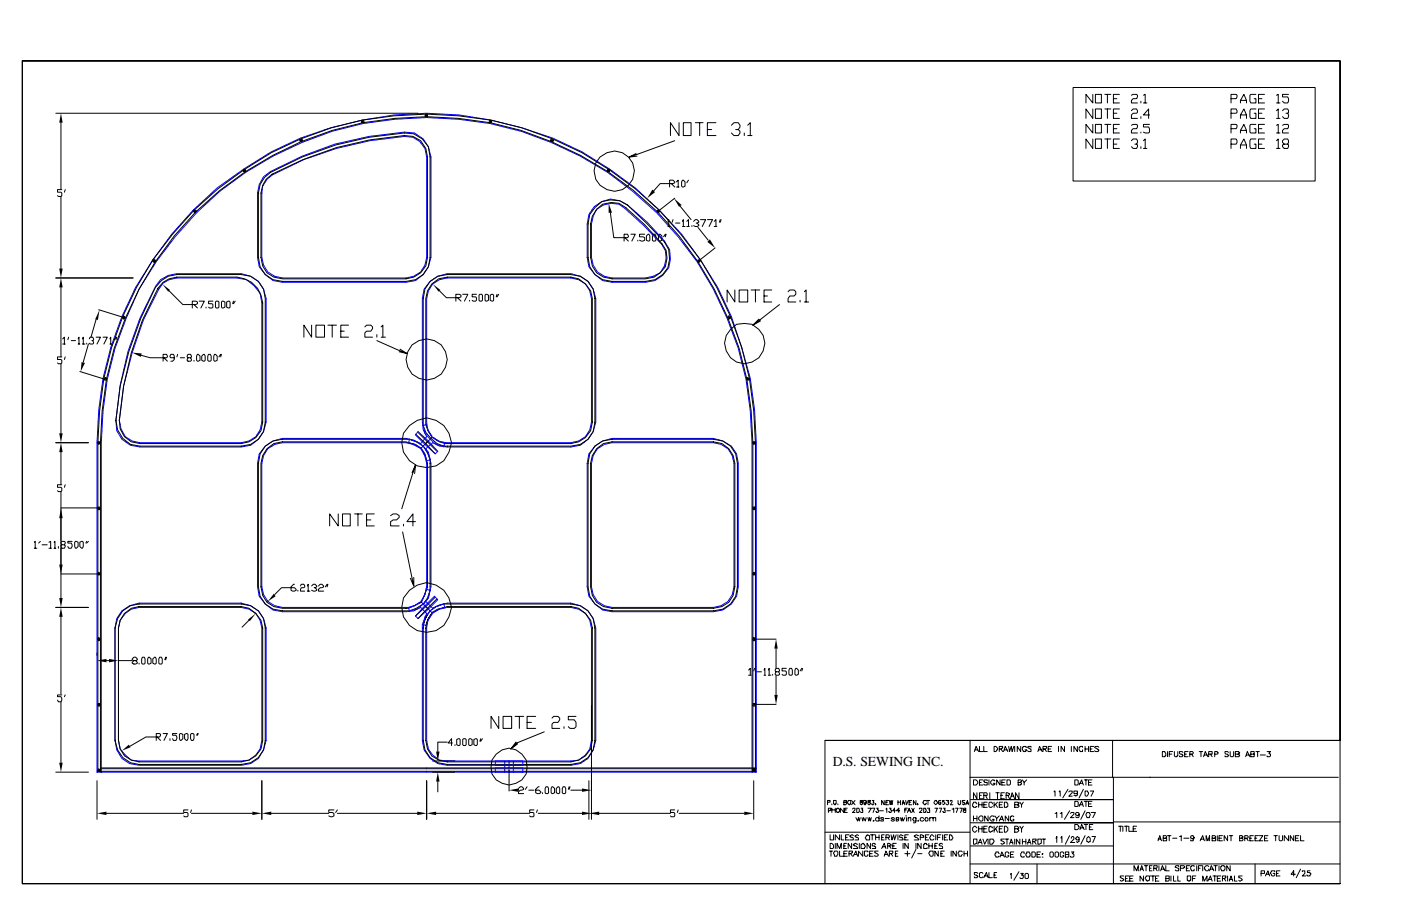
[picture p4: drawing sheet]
<svg xmlns="http://www.w3.org/2000/svg" width="432mm" height="279mm" viewBox="0 0 432 279" stroke-linecap="round" stroke-linejoin="round" font-family="sans-serif">
<defs><g id="words">
<text font-size="4.2" x="256.6" y="236.3">D.S. SEWING INC.</text>
</g></defs>
<g fill="none" stroke="#00f" stroke-width=".31">
<path d="M81.2 54.5l2.1-1.6a93.5 93.5 0 0 1 41.3-12.2l3.2 .3 2.6 1.9 1.6 2.3 .8 3.2v31l-.8 2.9-1.6 2.4-2.3 1.8-3 .5h-38.1l-2.9-.5-2.3-1.8-1.9-2.4-.5-2.9v-19.9l.5-2.6zM82.3 55.3l1.6-1.3a98.8 98.8 0 0 1 40.7-11.9 6.3 6.3 0 0 1 6.9 6.3v31a6.3 6.3 0 0 1-6.4 6.3h-38.1a6.3 6.3 0 0 1-6.3-6.3v-19.9l.3-2.1zM59.5 64.8l7.4-6.9a103 103 0 0 1 74.7-22.4 111.7 111.7 0 0 1 37.8 11.3 106.3 106.3 0 0 1 46 50.8l3.2 9.6 2.6 9.5 1.4 9.8 .5 10v101.6h-203.2v-101.6a100.8 100.8 0 0 1 29.6-71.7zM183.1 63.8a7.4 7.4 0 0 1 10.3-.6l6.1 5.3 5.3 5.8a7.6 7.6 0 0 1 1.3 8.3 7.6 7.6 0 0 1-7.1 4.4h-10.4l-2.9-.5-2.3-1.8-1.9-2.4-.5-2.9v-10.3l.5-3zM183.9 64.6l2.1-1.4 2.4-.5 2.4 .3 1.8 1.3 5.8 5.3 5.6 5.8a6.8 6.8 0 0 1-.5 8.7l-2.2 1.1-2.3 .5h-10.4a6.3 6.3 0 0 1-6.3-6.3v-10.3l.5-2.4zM49.5 86.3l2.4-1.4 2.6-.5h19.8a8.2 8.2 0 0 1 7.7 7.7v38.1l-.8 2.9-1.6 2.4-2.3 1.8-3 .5h-31.2a7.3 7.3 0 0 1-7.4-8.2 96.3 96.3 0 0 1 12.2-41.2zM50.3 87.3l1.8-1 2.4-.6h18.5l2.9 .6 2.4 1.8 1.9 2.4 .5 2.9v36.8a6.3 6.3 0 0 1-6.4 6.3h-31.2l-2.4-.5-2.1-1.3-1.3-2.4-.5-2.7 1.3-10.5 2.6-10.4 3.5-10 4.7-9.5zM133.3 87.6l2.2-1.3 2.3-.6h38.1a6.3 6.3 0 0 1 6.4 6.4v38.1a6.3 6.3 0 0 1-6.4 6.3h-38.1l-2.3-.2-1.9-1.4h-.5v-.5l-1.3-1.8-.3-2.4v-38.1l.5-2.4zM128.9 133.1l3.1 2.9 2.9 3.2-.8 .8-6-5.9zM129.4 138.1l-2.1-1-2.2-.6h-38.1a6.3 6.3 0 0 0-6.3 6.4v38.1a6.3 6.3 0 0 0 6.3 6.3h38.9M129.4 138.1l.2 .3 .3-.3-.3 .3 .3 .2M129.4 138.1l-1.6-1-1.9-.6 .3-1 2.4 .8 1.8 1.3 1.6 1.8 .6 2.4-1.1 .3-.5-1.9-1.1-1.6"/>
<path d="M129.9 138.6l1.1 2.2 .5 2.1v38.1M130.2 131.2l1.3-.2 .5 1.8 1.1 1.9M130.4 131.2l.6 2.4 1.6 1.9 1.8 1.6 2.4 .5M133.1 134.9l-3.2 3.2M133.3 134.9l1.9 1.1 1.9 .5-.3 1.3M183.4 137.6l2.3-1.6 2.9-.8h31.3l2.9 .8 2.6 1.6 1.6 2.4 .5 2.9v38.1a7.7 7.7 0 0 1-7.6 7.6h-31.3l-2.9-.5-2.3-1.8-1.9-2.4-.5-2.9v-38.1l.5-2.9zM184.1 138.4l2.2-1.3 2.3-.6h31.3a6.3 6.3 0 0 1 6.3 6.4v38.1a6.3 6.3 0 0 1-6.3 6.3h-31.3a6.3 6.3 0 0 1-6.3-6.3v-38.1l.5-2.4zM37.6 188.4l2.4-1.6 2.9-.8h31.4a8.2 8.2 0 0 1 7.7 7.7v34.6l-.8 2.9-1.6 2.7-2.3 1.6-3 .5h-31.4a7.3 7.3 0 0 1-7.4-7.7v-34.6l.5-2.9zM38.6 189.2l1.9-1.3 2.4-.6h31.4a6.3 6.3 0 0 1 6.4 6.4v34.6l-.5 2.7-1.4 1.8-2.1 1.6-2.4 .3h-31.4l-2.4-.3-1.9-1.6-1.6-1.8-.5-2.7v-34.6l.5-2.4zM125.9 187.3l.3 1.3M129.9 185.7h-.5l-1.6 1.1-1.9 .5M129.9 185.7l3.2 3.2"/>
<path d="M131 186.8l2.9-2.9 1 1-2.9 3zM131 186.8l-2.9 3.2 .8 .8 3.1-2.9M131.2 185.5l2.1 2.1 2.2-1.1 2.3-.5h38.1a8.2 8.2 0 0 1 7.7 7.7v34.6l-.8 2.9-1.6 2.7-2.3 1.6-3 .5h-38.1a7.7 7.7 0 0 1-7.6-7.7v-35.7M131.5 181l-.5 2.4-1.4 2.1 .3 .2M131.5 181l-.5 2.4-1.1 2.1M131.5 181.8l1.1 .2M132.6 182l.2-1v-38.1l-.5-2.4-1.1-2.1 2.1-1.9 2.2 1.1 2.3 .2h38.1l3-.5 2.3-1.8 1.6-2.4 .8-2.9v-38.1a8.2 8.2 0 0 0-7.7-7.7h-38.1l-2.9 .8-2.3 1.6-1.9 2.4-.5 2.9v38.1l.2 2.4 1.1 2.1-1.9 2.1-2.1-1.1-2.4-.5h-38.1l-2.9 .8-2.3 1.6-1.9 2.4-.5 2.9v38.1l.5 2.9 1.9 2.4 2.3 1.8 2.9 .5h38.1l2.4-.2 2.1-1.1 1.9 1.9-1.3 3.4M132.6 182l-.6 2.4-1.6 2.1M132.6 182l-.6 2.4-1.6 1.9-1.8 1.6-2.4 .5M133.1 188.9l.2 .3 2.2-1.3 2.3-.6h38.1a6.3 6.3 0 0 1 6.4 6.4v34.6l-.5 2.7-1.4 1.8-2.1 1.6-2.4 .3h-19M133.1 189.4l-1.3 2.2-.3 2.1v34.6l.5 2.7 1.3 1.8 2.2 1.6 2.3 .3h23.3v1.3h-8.4v-1.3h4.2M133.1 188.9v.5"/>
<path d="M133.1 189.4l-1.1 1.6-.5 1.9-1.3-.3M133.3 188.9l1.9-1 1.9-.6-.3-1-2.4 .8-1.8 1.3-1.6 1.8-.6 2.4M31.2 238.1v-101.6a99 99 0 0 1 17-55.8 100.3 100.3 0 0 1 112.5-40.2 100.3 100.3 0 0 1 71.1 96v101.6M31.2 236.8h201.9M155.6 234.7v3.4M156.9 236.8h-4.2v1.3h8.4v-1.3M156.9 234.7v3.4M158.2 234.7v3.4"/>
</g>
<g fill="none" stroke="#000" stroke-width=".31">
<path d="M6.9 18.8h406.1v209.5h-158.7v44.2M6.9 18.8v253.7h406.1M6.9 18.8h406.1v253.7M17.2 34.9h111.7M18.8 37.8v20.7M111.4 37.3l.3-.3 .5 .3v.5h-.8zM111.7 37.3h.2l-.2 .5zM131.2 35.2h.6v.5h-.6v-.2h.3l.3 .5h-.6l-.2-.3zM151.1 37.3h.2l-.2 .5zM151.1 37l.5 .6-.3 .2h-.5v-.5zM209.3 37.8v4l-2.7-4v4M210.6 37.8h2.4v4h-2.4z"/>
<path d="M214.3 37.8h2.4M215.6 37.8v4M218 40h1.3M220.7 37.8h-2.7v4h2.7M225.4 38.6l.8-.8h1.3l.6 .8v.6l-.6 .8h-.8M227.5 40l.6 .5v.5l-.6 .8h-1.3l-.8-.8M230.5 38.6l.7-.8v4M330.7 27h74.6v28.8h-74.6zM336.8 29.1v2.7l-2.1-2.7v2.7M336.8 33.6v2.9l-2.1-2.9v2.9M336.8 38.4v2.6l-2.1-2.6v2.6M337.6 29.1h1.9v2.7h-1.9z"/>
<path d="M337.6 33.6h1.9v2.9h-1.9zM337.6 38.4h1.9v2.6h-1.9zM340.5 29.1h1.9M340.5 33.6h1.9M340.5 38.4h1.9M341.3 29.1v2.7M341.3 33.6v2.9M341.3 38.4v2.6M343.2 34.9h1M343.2 30.4h1M343.2 39.7h1M345 29.1h-1.8v2.7h1.8"/>
<path d="M345 33.6h-1.8v2.9h1.8M345 38.4h-1.8v2.6h1.8M348.7 29.4l.5-.3h1.1l.3 .3-.3 1h-1.1l-.5 .6v.8h1.9M348.7 34.1l.5-.5h1.1l.3 1.1-.3 .2h-1.1l-.5 .6v1h1.9M348.7 38.6l.5-.2h1.1l.3 .2-.3 1.1h-1.1l-.5 .5v.8h1.9M351.6 31.2v.6M351.6 36v.5M352.4 29.4l.6-.3v2.7M352.4 31.8h1.1M354.3 35.5h-1.9l1.6-1.9v2.9M354.3 38.4h-1.9v.8h1.6l.3 .5v1l-.3 .3h-1l-.6-.3M379.4 30.4h1.6l.3-1-.3-.3h-1.6v2.7"/>
<path d="M379.4 34.9h1.6l.3-.2-.3-1.1h-1.6v2.9M379.4 39.7h1.6l.3-1.1-.3-.2h-1.6v2.6M382.3 31.8v-.8l1.1-1.9 .8 1.9v.8M382.3 36.5v-1l1.1-1.9 .8 1.9v1M382.3 31h1.9M382.3 35.5h1.9M387.1 29.1h-1.6l-.3 .3v1.8l.3 .6h1.6v-1.4h-.5M387.1 33.6h-1.6l-.3 .5v1.9l.3 .5h1.6v-1.6h-.5M387.1 38.4h-1.6l-.3 .2v2.1l.3 .3h1.6v-1.3h-.5M387.9 34.9h1M387.9 30.4h1M387.9 39.7h1"/>
<path d="M389.7 29.1h-1.8v2.7h1.8M389.7 33.6h-1.8v2.9h1.8M389.7 38.4h-1.8v2.6h1.8M393.4 29.4l.6-.3v2.7M393.4 34.1l.6-.5v2.9M393.4 38.6l.6-.2v2.6M393.4 31.8h1.1M393.4 36.5h1.1M395.3 34.1l.5-.5h1.1l.2 1.1-.2 .2h-.6M395.3 38.6l.5-.2h1.1l.2 .2-.2 1.1h-1.1l-.5 .5v.8h1.8M396.9 34.9l.2 .6-.2 1h-1.1l-.5-.5M397.1 29.1h-1.8v.8h1.6l.2 .5v.8l-.2 .6h-1.1l-.5-.6"/>
<path d="M19.1 58.5h-1.4v.8h1.1l.3 .2v.8l-.3 .3h-.8l-.3-.3M20.1 58.5l-.3 .8M74.9 52.7l.5-.6 .3 .3-.3 .5-.3-.2v-.3h.3l.3 .5h-.6zM81.5 54.8l1.8-1.6a96.3 96.3 0 0 1 41.3-12.2 7.3 7.3 0 0 1 8 7.4v31a7.2 7.2 0 0 1-7.5 7.4h-38.1a7.2 7.2 0 0 1-7.4-7.4v-19.9l.6-2.6zM82 55.3l1.9-1.6a98.8 98.8 0 0 1 40.7-11.9 6.4 6.4 0 0 1 7.2 6.6v31a6.8 6.8 0 0 1-6.7 6.6h-38.1a6.3 6.3 0 0 1-6.6-6.6v-19.9l.6-2.3zM92.6 42.9h.5v.5h-.5v-.3h.3l.2 .6h-.5l-.3-.3zM169.9 43.1l.5 .3h-.5zM169.9 42.9h.5l.3 .5-.3 .3h-.5l-.3-.3zM187.1 52.7l.5-.6 .3 .3-.3 .5-.3-.2v-.3h.3l.3 .5h-.6zM196.1 47.4l-2.2 1 2.4-.2M206.4 57.7v-2.1h1l.6 .5v.3l-.6 .2h-3.9l-2.2 2.4M206.9 56.6l1.1 1.1"/>
<path d="M208 43.4l-14.1 5M208.5 56.1l.5-.5v2.1M208.5 57.7h.8M210.3 55.6l.8 .5v1.3l-.5 .3-.5-.3v-1.3zM212.2 55.6l-.5 .8M229.4 41v.8M230.5 41.8h1.3M336.8 42.9v2.9l-2.1-2.9v2.9M337.6 42.9h1.9v2.9h-1.9zM340.5 42.9h1.9M341.3 42.9v2.9M343.2 44.4h1"/>
<path d="M345 42.9h-1.8v2.9h1.8M348.7 43.4l.5-.5h1.1l.3 1-.3 .5h-.5M350.3 44.4l.3 .3-.3 1.1h-1.1l-.5-.6M351.6 40.7v.3M351.6 45.2v.6M352.4 43.4l.6-.5v2.9M352.4 45.8h1.1M379.4 44.4h1.6l.3-.5-.3-1h-1.6v2.9M382.3 41v-.8l1.1-1.8 .8 1.8v.8M382.3 45.8v-1.1l1.1-1.8 .8 1.8v1.1M382.3 40.2h1.9M382.3 44.7h1.9"/>
<path d="M387.1 42.9h-1.6l-.3 .5v1.8l.3 .6h1.6v-1.4h-.5M387.9 44.4h1M389.7 42.9h-1.8v2.9h1.8M393.4 43.4l.6-.5v2.9M393.4 41h1.1M393.4 45.8h1.1M395.8 44.4l-.5-.5v-.5l.5-.5h1.1l.2 1-.2 .5h-1.1l-.5 .3v.5l.5 .6h1.1l.2-.6v-.5l-.2-.3M18.8 60.6v22.2M59.5 65.1l.3-.3h.5l.3 .3-.5 .5zM60.1 64.8l.2 .6h-.5zM183.4 64l2.1-1.8 2.6-.6 2.9 .3 2.4 1.3 5.8 5.6 5.6 5.8a7.7 7.7 0 0 1-.5 10.1l-2.4 1.6-2.9 .5h-10.4a7.2 7.2 0 0 1-7.4-7.4v-10.3l.6-3zM183.9 64.6a6.4 6.4 0 0 1 9-.6l5.8 5.3 5.3 5.8a6.6 6.6 0 0 1-2.4 10.4l-2.6 .5h-10.4a6.3 6.3 0 0 1-6.6-6.6v-10.3l.6-2.4z"/>
<path d="M188.1 65.6l1.1 7.7h4.2l.3-.3-.3-.8h-1v2.1M192.6 73.3l1.1 1M194.5 72.2h1.3l-1.1 2.1M196.6 74.1v.2M198.7 72.2h-1.6v.8h1.1l.5 .3v.8l-.5 .2-1.1-.2M199.8 72.2h.2l.3 .6v1.3l-.3 .2-.8-.2v-1.3zM201.3 72.2h.6l.2 .6v1.3l-.2 .2h-.6l-.2-.2v-1.3zM202.4 65.1l.3-.3h.5l-.3 .6h-.2v-.3l.2-.3v.3h.3l-.3 .5zM203.2 72.2l.8 .6v1.3l-.5 .2-.6-.2v-1.3zM205.1 72.2l-.6 .8M205.3 72.2l-.2 .8M205.8 68.3l.3-.6v2.1"/>
<path d="M205.8 69.8h.6M207.4 67.7l-.2 .8M208 61.1l-5.1 4M208.2 68.8h1.3M209.5 63.5l3.5 4.2M210.3 68.3l.3-.6v2.1M210.3 69.8h.8M211.7 68.3l.5-.6v2.1M211.7 69.8h.8M213.3 69.6v.2M213.8 68.3l.5-.6h.5l.6 .8-.8 .3M214.8 68.8l.6 .8-.6 .2-1-.2"/>
<path d="M215.1 70.1l3.2 4M215.9 67.7h1.6l-1.1 2.1M218 67.7h1.6l-1.1 2.1M220.1 68.3l.6-.6v2.1M220.1 69.8h.8M220.4 76.5l-5 3.9M222 67.7l-.3 .8M222.2 67.7l-.2 .8M17.2 85.7h23.8M18.8 88.6v21.5M29.6 98.4l-1.6 5.6M30.4 95.5l7.7 2.4"/>
<path d="M38.1 97.6l.3 .6h-.3zM38.1 97.4l.5 .5-.5 .5-.3-.2v-.6zM47.1 80.2h.8v.5l-.3 .3-.5-.3zM47.4 80.4l.2-.2v.5h-.2zM47.6 80.2v.2M49.7 86.5l2.2-1.3 2.6-.5h19.8a7.2 7.2 0 0 1 7.5 7.4v38.1a7.2 7.2 0 0 1-7.5 7.4h-31.2a7.7 7.7 0 0 1-7.4-8 104.3 104.3 0 0 1 12.2-41zM50.3 87l1.8-1 2.4-.5h18.5a8.4 8.4 0 0 1 8 7.9v36.8a6.8 6.8 0 0 1-6.7 6.6h-31.2a6.4 6.4 0 0 1-6.3-7.2 98.8 98.8 0 0 1 11.9-40.7zM52.1 89.7l4.3 4.2h3.9l.6-.2v-.6l-.6-.2h-1v2.1M59.8 93.9l1.1 1.1M61.4 92.9h1.6l-1.1 2.1M63.5 94.7v.3M65.6 92.9h-1.3v.8h1.1l.2 .2v.8l-.2 .3h-.8l-.3-.3"/>
<path d="M66.4 93.1l.3-.2h.5l.3 .2v1.6l-.3 .3h-.5l-.3-.3zM68.3 93.1l.2-.2 .8 .2v1.6l-.5 .3-.5-.3zM69.8 93.1l.6-.2 .5 .2v1.6l-.3 .3-.8-.3zM72 92.9l-.3 .8M72.5 92.9l-.5 .8M132.6 86.8l2.3-1.6 2.9-.5h38.1a7.2 7.2 0 0 1 7.5 7.4v38.1a7.2 7.2 0 0 1-7.5 7.4h-39.1a9.5 9.5 0 0 1-6.4-6.4v-39.1l.6-2.9zM135.5 89.7l2.1 2.1h4l.5-.3v-.5l-.5-.2h-1.1v2.1M141 91.8l1.1 1.1M142.6 90.8h1.6l-1.1 2.1M144.7 92.6v.3M146.8 90.8h-1.3v.7h1.1l.2 .3v.8l-.2 .3h-.8l-.3-.3M147.6 91l.3-.2h.5l.3 .2v1.6l-.3 .3h-.5l-.3-.3z"/>
<path d="M149.5 91l.3-.2 .7 .2v1.6l-.5 .3-.5-.3zM151.1 91l.5-.2 .5 .2v1.6l-.2 .3-.8-.3zM153.2 90.8l-.3 .7M153.7 90.8l-.5 .7M215.1 80.4h.3v-.2l.2 .5zM215.1 80.2h.5l.3 .2-.5 .6-.3-.3zM224.4 97.6l.2-.2 .6 .2v.6l-.6 .2-.2-.2zM224.6 97.6l.3 .6h-.3zM226.5 89.4v3.7l-2.4-3.7v3.7M227.8 89.4h2.7v3.7h-2.7zM231.5 89.4h2.7M232.8 89.4v3.7"/>
<path d="M233.9 98.4l-1.9 1.9 2.4-1.3M235.5 91.3h1M237.9 89.4h-2.4v3.7h2.4M240.2 93.9l-8.2 6.4M242.9 90l.5-.6h1.3l.6 .6v.8l-.6 .5h-1.3l-.5 .8v1h2.4M246.6 92.6v.5M247.9 90l.5-.6v3.7M247.9 93.1h1.3M18.8 112.2v21.4M19.1 110.1h-1.4v.8h1.1l.3 .2v.8l-.3 .3h-.8l-.3-.3M19.3 104.5l.5-.5v2.1M19.3 106.1h.8"/>
<path d="M20.1 110.1l-.3 .8M21.2 104l-.3 .8M22 105h1.3M24.1 104.5l.2-.5v2.1M24.1 106.1h.5M24.6 114.6l7.7 2.3M25.4 104.5l.3-.5v2.1M25.4 106.1h.8M26.7 105.8v.3M27.3 106.1l-1.6 5.6M27.5 104.5l.3-.5h.8l.2 .8-.5 .2M28.6 105l.2 .6-.2 .5h-.8l-.3-.3"/>
<path d="M29.6 104h1.4l-1.1 2.1M31.8 104h1.3l-1.1 2.1M32 116.7l.5-.3 .3 .3v.5h-.8zM32.3 116.7h.2v.2h-.2zM33.9 104.5l.2-.5v2.1M33.9 106.1h.8M35.7 104l-.5 .8M36 104l-.3 .8M43.4 109.5l2.9 .8h5l.3-.2-.3-.8h-1v2.1M50.5 110.3l1.1 1.1M53.7 110.3h-1l-.3-.2 .3-.8h.7l.3 .5v1.1l-.5 .5h-.5M54.8 109.3l-.3 .8"/>
<path d="M55.6 110.3h1.3M57.9 110.3l-.2-.2 .2-.8h.8l.3 .5-.3 .5h-.8l-.2 .6 .2 .5h.8l.3-.3-.3-.8M59.8 111.1v.3M60.9 109.3l.7 .5v1.3l-.5 .3-.5-.3v-1.3zM62.2 109.8l.8-.5 .2 .5v1.3l-.2 .3-.8-.3zM64.3 109.3h.5l.3 .5v1.3l-.3 .3h-.5l-.3-.3v-1.3zM66.1 109.3l.8 .5v1.3l-.5 .3-.5-.3v-1.3zM68 109.3l-.5 .8M68.3 109.3l-.3 .8M96 100.3v3.7l-2.3-3.7v3.7M97.4 100.3h2.6v3.7h-2.6zM101.1 100.3h2.6"/>
<path d="M102.4 100.3v3.7M105 102.1h1.1M107.4 100.3h-2.4v3.7h2.4M112.4 100.8l.6-.5h1.3l.5 .5v.5l-.5 .8h-1.3l-.6 .6v1.3h2.4M116.2 103.2v.8M116.2 105l9.2 4M117.5 100.8l.5-.5v3.7M117.5 104h1.3M123.3 107.7l2.1 1.3-2.4-.5M225.2 101.6l1.8-1.6 2.4-.3a6.2 6.2 0 0 1 6.2 7.5 6.2 6.2 0 0 1-8.6 4.5 6.3 6.3 0 0 1-1.8-10.1zM230.2 116.9l.5-.2v.2zM230.2 116.7l.3-.3 .5 .5-.3 .3h-.5z"/>
<path d="M17.2 136.5h10.1M18.8 139.4v10.1M30.2 136.5h.2v-.2l.3 .5zM30.2 136.3h.5l.3 .2-.6 .6-.2-.3zM81.8 137.6l2.3-1.6 2.9-.5h39.2a7.5 7.5 0 0 1 6.4 6.3v40.2a7.3 7.3 0 0 1-7.5 6.4h-38.1a7.2 7.2 0 0 1-7.4-7.4v-38.1l.6-2.9zM126.2 131.2a7.1 7.1 0 0 1 10.6 0l1.6 2.4a7.6 7.6 0 0 1-5.5 10.5 7.6 7.6 0 0 1-9.1-7.6l.6-2.9zM128.1 133.9l3.1 2.9 2.9 3.2M128.9 133.3l5.8 5.9M129.6 138.1l-1.5-1-3-.8h-38.1a6.8 6.8 0 0 0-6.6 6.6v38.1a6.3 6.3 0 0 0 6.6 6.6h38.9l4-1.9 1.9-4.7v-38.1l-.8-2.9-1.1-1.6M131.5 136.3v.2M133.1 134.7l-1.1-1.6-.8-2.1v-38.9a6.8 6.8 0 0 1 6.6-6.6h38.1a7.3 7.3 0 0 1 6.7 6.6v38.1a6.8 6.8 0 0 1-6.7 6.6h-38.8l-2.2-.8-1.6-1.1M183.4 137.6l2.3-1.6 2.9-.5h31.3a7.2 7.2 0 0 1 7.4 7.4v38.1a7.2 7.2 0 0 1-7.4 7.4h-31.3a7.2 7.2 0 0 1-7.4-7.4v-38.1l.6-2.9z"/>
<path d="M183.9 138.4l2.1-1.6 2.6-.5h31.3a6.8 6.8 0 0 1 6.6 6.6v38.1a6.3 6.3 0 0 1-6.6 6.6h-31.3a6.3 6.3 0 0 1-6.6-6.6v-38.1l.6-2.4zM232 136.3h.8v.5l-.5 .3-.3-.3zM232.3 136.3l.3 .5h-.3zM18.8 151.6v32.8M18.8 156.6h11.6M19.1 149.5h-1.4v.8h1.1l.3 .2v.8l-.3 .3h-.8l-.3-.3M20.1 149.5l-.3 .8M30.2 156.4h.5l.3 .2-.3 .6h-.5zM30.2 156.6h.5v.3zM104.2 158.5v3.7l-2.6-3.7v3.7M105.6 158.5h2.3v3.7h-2.3zM109.3 158.5h2.4"/>
<path d="M110.3 158.5v3.7M115.4 158.5h-2.4v3.7h2.4M120.4 159l.8-.5h1l.8 .5v.5l-.8 .8h-1l-.8 .6v1.3h2.6M127 145.8l1.1-2.4-.3 2.6M128.1 143.4l-4.3 13.5M232 156.4h.8v.8h-.8zM232.3 156.6h.3v.3h-.3zM232.6 156.4v.2M10.6 167.2l.2-.2v2.1M10.6 169.1h.8M12.4 167l-.5 .5M13 168h1.6"/>
<path d="M15.1 167.2l.5-.2v2.1M15.1 169.1h.8M16.7 167.2l.2-.2v2.1M16.7 169.1h.5M18 168.5v.6M18.8 177h11.6M19.1 168l-.3-.5 .3-.5h.7l.3 .2-.3 .8h-.7l-.3 .3 .3 .8h.7l.3-.6-.3-.5M22.2 167h-1.3v.5h1.1l.2 .5-.2 1.1h-.8l-.3-.6M23.3 167l.8 .2v1.3l-.6 .6h-.2l-.3-.6v-1.3zM24.6 167.2l.5-.2 .6 .2v1.3l-.3 .6-.8-.6zM26.7 167l-.2 .5M27.3 167l-.6 .5"/>
<path d="M30.2 176.7l.2-.2 .6 .5-.3 .3h-.5zM30.2 177l.5-.3-.3 .6v-.3zM113 160.3h1.3M124.1 164l3.4 16.7M124.4 161.7v.5M127.5 178.1v2.6l-1-2.4M128.1 160.9h-2.7l1.9-2.4v3.7M232 176.7l.3-.2 .5 .2v.6h-.8zM232.3 176.7h.3l-.3 .6zM17.2 187.3h10.1M18.8 190.2v23.8M30.2 196.8l.2-.2 .6 .5-.6 .5-.2-.2z"/>
<path d="M30.2 197.1h.2v-.3l.3 .6zM37.8 188.4l2.4-1.6 2.7-.5h31.4a7.2 7.2 0 0 1 7.5 7.4v34.6a7.2 7.2 0 0 1-7.5 7.4h-31.4a7.7 7.7 0 0 1-7.4-7.4v-34.6l.7-2.9zM38.4 189.2l2.1-1.6 2.4-.5h31.4a7.3 7.3 0 0 1 6.7 6.6v34.6a6.8 6.8 0 0 1-6.7 6.6h-31.4a6.3 6.3 0 0 1-6.4-6.6v-34.6l.5-2.4zM76.7 191.3l-2.1 2.1M78.6 189.2h.2M82.6 185.2v.3M90.8 180.2h-.3l-.8 .8v1l.5 .3 1.1-.3-.5-.8h-4l-2.1 2.2M91.8 182v.3M92.6 180.7l.3-.5h.8l.2 .8-.2 .2h-.8l-.3 1.1h1.3M94.7 180.7l.3-.5v2.1M94.7 182.3h.8M96 180.7l.6-.5h.5l.5 .8-.8 .2"/>
<path d="M97.1 181.2l.5 .8-.5 .3-1.1-.3M98.2 180.7l.5-.5h.5l.5 .8-1 .2-.5 .6v.5h1.5M100.8 180.2l-.5 .8M101.1 180.2l-.3 .8M126.2 182a7.1 7.1 0 0 1 10.6 0l1.6 2.4a7.6 7.6 0 0 1-5.5 10.5 7.6 7.6 0 0 1-9.1-7.6l.6-2.9zM131.8 189.4l-1.1 2.2-.3 2.1v34.6a7.2 7.2 0 0 0 7.4 7.4h38.1a7.2 7.2 0 0 0 7.5-7.4v-34.6a7.2 7.2 0 0 0-7.5-7.4h-38.1a7.4 7.4 0 0 0-7.4 6.3M133.1 188.9l1.8-1 2.9-.8h38.1a7.3 7.3 0 0 1 6.7 6.6v34.6a6.8 6.8 0 0 1-6.7 6.6h-38.1a6.3 6.3 0 0 1-6.6-6.6v-34.6l.6-2.4 1-1.9M133.1 189.2l-1.1 1.6-.8 2.1M134.1 184.1l-6 5.9M134.7 184.7l-5.8 6.1M232 196.8l.3-.2 .5 .2v.6l-.5 .2-.3-.2zM232.3 196.8l.3 .6h-.3z"/>
<path d="M232.6 196.8v.3h6.6M18.8 216.4v18.8M19.1 214.3h-1.4v.5h1.1l.3 .6-.3 1h-.8l-.3-.5M20.1 214.3l-.3 .5M29.9 201.3v.8M30.2 217h.5l.3 .2-.3 .6h-.5zM30.2 217.2h.5v.3zM32.8 203.7h.8M36.5 203.7h4.2M41.3 203.7l-.6-.2 .6-.8h.5l.5 .8-1 .2-.6 .8 .6 .3 1-.3-.5-.8M42.9 204.5v.3M43.9 202.7h.5l.3 .5v1.3l-.3 .3h-.5l-.2-.3v-1.3z"/>
<path d="M45.8 202.7l.8 .5v1.3l-.6 .3-.5-.3v-1.3zM47.1 203.2l.8-.5 .3 .5v1.3l-.3 .3-.8-.3zM49.2 202.7h.5l.3 .5v1.3l-.3 .3h-.5l-.3-.3v-1.3zM51.1 202.7l-.3 .8M51.3 202.7l-.2 .8M182.3 217.5v35.2M230.7 206.6l.5-.5v2.1M230.7 208.2h.8M232 217h.8v.8h-.8zM232.3 217.2h.3v.3h-.3zM232.6 217.2h6.6M232.6 206.1l-.3 .8"/>
<path d="M233.4 207.2h1.3M235.5 206.6l.2-.5v2.1M235.5 208.2h.5M236.8 206.6l.3-.5v2.1M236.8 208.2h.8M238.1 208v.2M239.2 207.2l-.3-.3 .3-.8h.8l.2 .8-.2 .3h-.8l-.3 .8 .3 .2h.8l.2-.2-.2-.8M239.2 200v6.1M239.2 208.5v5.8M242.4 206.1h-1.4v.8h1.1l.3 .3v.8l-.3 .2h-.8l-.3-.2M243.4 206.1h.5l.3 .5v1.4l-.3 .2h-.5l-.2-.2v-1.4zM245.3 206.1l.8 .5v1.4l-.6 .2-.5-.2v-1.4z"/>
<path d="M247.1 206.1l-.5 .8M247.4 206.1l-.3 .8M17.2 238.1h10.1M29.9 237.9h203.2M30.2 237.3l.2-.2 .6 .5-.3 .3h-.5zM30.2 237.6l.5-.3-.3 .6v-.3zM30.2 238.1v-101.6a100.2 100.2 0 0 1 44.9-84.1 98.5 98.5 0 0 1 66.2-16.7 98.9 98.9 0 0 1 54.5 22.5 100.3 100.3 0 0 1 37 78.3v101.6M31 238.1v-101.6a100.6 100.6 0 0 1 85.8-99.5 100.6 100.6 0 0 1 111 70.4l2.4 9.5 1.3 9.8 .5 9.8v101.6M31.2 237.1h201.9M48.2 228.3v-2.1h1l.3 .3-.3 .8h-4.2l-5 2.9M48.4 227.3l1.1 1M50.3 226.2h1.3l-1.1 2.1"/>
<path d="M52.4 227.8v.5M54.5 226.2h-1.3v.5h1l.3 .6-.3 1h-.8l-.2-.5M55.3 226.5l.3-.3 .8 .3v1.3l-.6 .5h-.2l-.3-.5zM56.9 226.5l.5-.3 .5 .3v1.3l-.2 .5-.8-.5zM58.7 226.5l.3-.3h.5l.3 .3v1.3l-.3 .5h-.5l-.3-.5zM60.9 226.2l-.3 .5M61.1 226.2l-.2 .5M133.3 238.1h6.9M133.3 234.7h6.9M137.8 228.9h-2.9v2.9M139.4 229.1h-1.3l1.1-1.3v2.1M140.2 229.7v.2"/>
<path d="M140.8 228.1l.5-.3 .5 .3v1.6l-.2 .2-.8-.2zM142.6 228.1l.3-.3h.5l.3 .3v1.6l-.3 .2h-.5l-.3-.2zM144.5 228.1l.2-.3 .8 .3v1.6l-.5 .2-.5-.2zM146 228.1l.6-.3 .5 .3v1.6l-.3 .2-.8-.2zM148.2 227.8l-.3 .8M148.7 227.8l-.5 .8M152.9 232.6a5.5 5.5 0 0 1 6.2-1.3 5.5 5.5 0 0 1 3.4 5.2 5.4 5.4 0 0 1-7.7 5.1l-1.9-1.1a5.8 5.8 0 0 1 0-7.9zM153.7 220.9v3.7l-2.4-3.7v3.7M155 220.9h2.7v3.7h-2.7zM156.9 237.6v6.3M158.8 220.9h2.6M159 228.9l-1.6 2.1 2.1-1.6"/>
<path d="M160.1 220.9v3.7M162.5 222.8h1.3M165.1 220.9h-2.6v3.7h2.6M167.7 225.7l-8.4 3.4-1.9 1.9M170.1 221.5l.6-.6h1.3l.5 .6v.5l-.5 .8h-1.3l-.6 .5v1.3h2.4M173.8 224.1v.5M177.5 220.9h-2.3v1.1h1.8l.5 .8v1.3l-.5 .5h-1.3l-.5-.5M232 237.3l.3-.2 .5 .2v.6h-.8v-.6l.3-.2 .5 .2v.6h-.8zM232.3 237.3h.3l-.3 .6zM254.3 228.3h158.7M299 239.7h44.2M299 228.3v44.2"/>
<path d="M300.3 231.8l.5-1.6 .8 1.6M300.6 231.2h.8M301.9 230.2v1.6h1M303.2 230.2v1.6h1.1M306.4 230.2h.5l.5 .5v.5h-.2l-.3 .6h-.5zM308 231l1-.3v-.5h-1v1.6M308.5 231l.5 .8M309.3 231.8l.5-1.6 .8 1.6M309.6 231.2h.8M310.9 230.2l.2 1.6 .6-1.6 .2 1.6 .6-1.6M312.7 230.2v1.6M314.6 230.2v1.6l-1.1-1.6v1.6"/>
<path d="M316.4 230.5h-.2v-.3h-.8v.3h-.3v.7l.3 .6h.8l.2-.6h-.5M317.8 230.5v-.3h-.8l-.3 .3 1.1 .5v.8h-.8l-.3-.3M319.9 231.8l.5-1.6 .8 1.6M320.1 231.2h.8M321.5 231h.8l.2-.3v-.5h-1v1.6M322 231l.5 .8M323.1 231h.7M324.1 230.2h-1v1.6h1M326.2 230.2v1.6M328.1 230.2v1.6l-1.1-1.6v1.6M330.2 230.2v1.6M332.1 230.2v1.6l-1.1-1.6v1.6"/>
<path d="M333.6 230.5v-.3h-.8v.3h-.2v.7l.2 .6h.8v-.6M334.4 231h1.1M334.4 230.2v1.6M335.5 230.2v1.6M336 231h.5M337.1 230.2h-1.1v1.6h1.1M338.7 230.5l-.3-.3h-.8l-.3 .3 1.1 .5 .3 .5-.3 .3h-.8l-.3-.3M342.9 228.3v11.4M354.3 239.7h58.2M354.5 239.7h-11.3v32.8M358.2 231.8h.8l.3 .5v.8h-.3v.3h-.8zM359.8 231.8v1.6"/>
<path d="M360.4 232.6h.8M361.4 231.8h-1v1.6M361.9 231.8v1.3l.3 .3h.5v-.3h.3v-1.3M364.6 232l-.3-.2h-.8v.5l1.1 .5-.3 .6h-.8v-.3M365.1 232.6h.6M366.2 231.8h-1.1v1.6h1.1M366.7 232.6h.8l.3-.6-.3-.2h-.8v1.6M367.2 232.6l.6 .8M369.6 231.8h1.1M370.2 231.8v1.6M370.9 233.4l.6-1.6 .8 1.6M371.2 232.8h.8"/>
<path d="M372.5 232.6h1.1v-.8h-1.1v1.6M373.1 232.6l.5 .8M374.4 232.6h.8l.2-.6h-.2v-.2h-.8v1.6M378.6 232l-.2-.2h-.8v.5l.2 .3h.6v.2h.2l-.2 .6h-.8v-.3M379.1 231.8v1.3l.3 .3h.5l.3-.3v-1.3M380.7 232.6h1.1v-.3h.3l-.3-.5h-1.1v1.6h1.1l.3-.6-.6-.2M383.9 233.4l.5-1.6 .8 1.6M384.2 232.8h.8M385.5 232.6h1.1v-.8h-1.1v1.6h1.1v-.8h-.3M387.1 231.8h1M387.6 231.8v1.6M388.4 232.8h1.6"/>
<path d="M390.5 231.8h1.1l-.5 .5 .5 .3v.5l-.3 .3h-.8v-.3M29.9 240.8v11.9M32.8 250.8h23.8M57.9 249.8h-1.3v.8h1.1l.2 .2v.8l-.2 .3h-.8l-.3-.3M59 250.8h18.8M59 249.8l-.3 .8M80.7 240.8v11.9M83.6 250.8h17.7M102.9 249.8h-1.6v.8h1.1l.5 .2v.8l-.5 .3-1.1-.3M104 250.8h24.6M104 249.8l-.5 .8M131.5 240.8v11.9"/>
<path d="M134.4 250.8h28.8M134.9 241v3.2M159.8 243.2l.5-.6h.6l.5 .8-1.1 .3-.5 .5v.5h1.6M159.8 243.4v.3M162.5 242.6l-.6 .8M163 243.7h1.6M164.6 249.8h-1.4v.8h1.1l.3 .2v.8l-.3 .3h-.8l-.3-.3M165.6 249.8l-.2 .8M165.9 250.8h13.5M166.2 242.6h-.3l-.8 .8v1.1l.5 .2 1.1-.2-.5-.8h-1.1M167.2 244.5v.2M168.3 242.6h.5l.3 .6v1.3l-.3 .2h-.5l-.3-.2v-1.3z"/>
<path d="M170.1 242.6l.8 .6v1.3l-.5 .2-.5-.2v-1.3zM172 242.6h.2l.3 .6v1.3l-.3 .2-.8-.2v-1.3zM173.6 242.6h.5l.3 .6v1.3l-.3 .2h-.5l-.3-.2v-1.3zM175.4 242.6l-.2 .8M175.7 242.6l-.3 .8M175.9 243.7h3.5M181.5 240.8v11.9M184.7 250.8h21.9M208 249.8h-1.4v.8h1.1l.3 .2v.8l-.3 .3h-.8l-.3-.3M209 249.8l-.2 .8M209.3 250.8h20.1M232.3 240.8v11.9"/>
<path d="M254.3 256.6h44.7M255.1 247.4h.8v-.5h-.8v1.3M255.3 250h.6v-.2h.2v-.6h-.8v1.4M255.9 257.4v1.6h1v-1.6M256.4 247.9v.3zM256.4 249.2v1.4M256.4 249.8h1M256.9 246.9h.8v1h-.3v.3l-.5-.3zM257.4 249.2v1.4M257.7 249.5h.3v-.3h.5v.3h.3v.8h-.3v.3h-.5v-.3h-.3zM258.2 247.9v.3zM258.8 257.4v1.6l-1.4-1.6v1.6"/>
<path d="M259.3 257.4v1.6h.8M260.1 249.2v1.4l-1.1-1.4v1.4M260.1 247.4h.8v-.5h-.8v1.3h.5l.3-.3v-.5h-.3M260.3 249.8h.6M260.6 258.2h.5M261.1 249.2h-.8v1.4h.8M261.4 246.9h.8v1a.56 .56 0 0 1-.8 0 .56 .56 0 0 1 0-.8zM261.7 257.4h-1.1v1.6h1.1M262.5 246.9l1 1.3M262.7 249.5l.3-.3h.5v.6l-.8 .8h.8M263 257.7l-.3-.3-.8 .3 .3 .5h.5l.3 .3v.5h-1.1M263.5 246.9l-1 1.3"/>
<path d="M263.8 252.1l.5 1.1 .3-1.1 .2 1.1 .3-1.1M264.1 249.2h.5l.2 .3v.8l-.2 .3h-.5zM264.6 257.7l-.3-.3-.8 .3 .3 .5h.5l.3 .3v.5h-1.1M265.1 246.9l.3 .5 .5 .2-.3 .6-.5-.3v-.5h.5l.3-.5zM265.4 249.2h.5l-.3 .6h.3v.8h-.5l-.3-.3M265.6 252.1l.3 1.1 .3-1.1 .5 1.1 .3-1.1M267 257.7h.2v-.3l.8 .3v1.3h-1l-.3-.5zM267 247.1v.3l-.6 .2-.2-.2v-.5h.8v1h-.3v.3l-.5-.3M267.5 246.9v.2l.8 .5-.3 .6-.5-.3v-.5h.5l.3-.5zM267.5 249.2h1.1l-.8 1.4M267.5 252.1l.3 1.1 .2-1.1 .3 1.1 .3-1.1M268.3 257.4h1.3"/>
<path d="M268.8 249.2h.8l-.5 1.4M268.8 246.9h.5l-.2 .5h.2v.5l-.2 .3-.5-.3M268.8 257.4v1.6M269.1 253.2l.2-.3v.3zM269.9 247.9v.3M269.9 258.2h1M269.9 257.4v1.6M270.1 249.2h.6l-.3 .6 .5 .2-.2 .6h-.6v-.3h-.2M270.9 252.4l-.2-.3h-.6l-.2 .3v.5l.2 .3h.6l.2-.3M270.9 251.6v1.6M270.9 257.4v1.6M271.2 250h1.1"/>
<path d="M271.7 258.2h.6M272.3 252.4v-.3h-.8l.2 .6h.6v.5h-.8v-.3M272.5 257.4h-.8v1.6h.8M272.5 246.9v1.3l-.8-1.3v1.3M272.8 252.4h1.3M273 258.2h1.1v-.5l-.3-.3h-.8v1.6M273 249.5l.3-.3v1.4M273 247.4h.6M273.6 258.2l.5 .8M273.8 246.9h-.8v1.3h.8M274.1 249.2h.5l-.2 .6 .5 .2-.3 .6h-.5v-.3h-.3M274.1 246.9l.3 1.3 .2-1.3 .3 1.3 .3-1.3"/>
<path d="M274.6 257.4l.3 1.6 .5-1.6 .3 1.6 .5-1.6M275.7 252.4l-.3-.3h-.5l-.3 .3 1.1 .5-.3 .3h-.5l-.3-.3M276 250h-.8l.5-.8v1.4M276.2 252.7h.8v-.6h-.8v1.1h.6l.2-.3M276.8 246.9v1.3M276.8 257.4v1.6M276.8 247.4h.7M277.3 250h-1.1l.8-.8v1.4M277.5 252.1l.3 1.1 .3-1.1 .2 1.1 .6-1.1M277.5 246.9v1.3M278.1 248.2l.2-1.3 .6 1.3M278.1 247.6h.8"/>
<path d="M278.3 257.7l-.5-.3-.5 .3v.5h.8l.2 .6v.2h-1M278.9 258.2h.5M278.9 249.8h.5M279.1 251.6h.3zM279.1 246.9l.3 1.3 .5-1.3M279.4 252.1v1.1M279.7 249.2h-.8v1.4M279.7 250.6l.5-1.4 .5 1.4M279.9 257.4h-1v1.6h1M279.9 252.4l.3-.3h.5v1.1M279.9 250h.6M279.9 252.1v1.1"/>
<path d="M280.2 247.4h.5M281 246.9h-.8v1.3h.8M281 249.2l.8 1.4M281.8 249.2l-.8 1.4M282.3 246.9v1.3l-.8-1.3v1.3M282.3 252.1v1.4l-.3 .2h-.5M282.3 252.4l-.3-.3h-.5l-.2 .6 .2 .5h.5l.3-.3M282.8 253.2l.3-.3v.3zM282.8 247.9v.3M283.1 257.7l-.5-.3-.8 .3 .2 .5h.6l.5 .6v.2h-1.3M283.4 249.5v-.3h.8v.6l-.8 .8h.8M283.6 258.2h1.1v-.5l-1.1-.3v1.6"/>
<path d="M284.7 249.2h.5l.3 .6-.3 .8h-.5zM284.7 252.4l-.3-.3h-.5l-.3 .3v.5l.3 .3h.5l.3-.3M285.2 252.1h.6l.2 .3v.5l-.2 .3h-.6l-.2-.5zM285.2 258.2h.6M285.5 247.1v-.2h-.8v.2a.56 .56 0 0 0 0 .8 .56 .56 0 0 0 .8 0v-.3M285.8 249.2h.7l-.2 .6h.2v.8h-.7v-.3M285.8 246.9h.7M286 246.9v1.3M286.3 257.4h-1.1v1.6h1.1M286.5 252.4l.3-.3h.5l.3 .3v.8M286.5 252.1v1.1M287.6 252.4v-.3h.8v1.1"/>
<path d="M287.9 258l-.8-.6-.6 .8 .3 .8h.8l.3-.2M288.1 246.9h.6l.2 .5-.5 .8-.5-.6zM288.1 249.2h.8l-.5 1.4M288.4 257.4v1.6M288.9 258.2h.8M289.5 249.2h.7l-.5 1.4M290 257.4h-1.1v1.6M290 246.9h-.5l-.3 .2v.8l.5 .3v-.3h.3v-.5h-.8v.2M290.5 257.4v1.6M290.8 249.2h.5l-.3 .6h.3v.8h-.5v-.3h-.3M291 246.9h-.5v.5l.3-.3 .5 .5-.5 .6-.3-.3M291 258.2h.6"/>
<path d="M291.6 246.9h.8l-.3 .5h.3v.5l-.3 .3-.5-.3M291.8 250h1.1M292.1 257.4h-1.1v1.6h1.1M292.6 257.4h.6l.5 .8-.3 .8h-.8zM292.9 247.1v-.2h.5v.5l-.5 .8h.8M293.4 249.5l.6-.3v1.4M294.5 249.2h.8l-.6 1.4M295.3 246.9v1h.2v.3l.6-.3v-1M295.8 249.2h.8l-.5 1.4M297.1 249.2l-.2 .3 .2 .3h.6v.8h-.6l-.2-.3 .2-.5h.6v-.6zM297.4 246.9h-.8v.5h.5v.2h.3l-.3 .6-.5-.3M297.7 248.2l.5-1.3 .2 1.3"/>
<path d="M297.9 247.6h.5M299.2 246.6h44M299.2 253.7h44M300 240.5h.8l.6 .5v.6l-.6 .5h-.8zM300 258.8h1.1v1.3l-1.1 .2zM300 251.6v1.6M300 252.4h1.1M301.1 247.9l-.3-.5h-.8l-.2 .5v.8h.2v.3h.8v-.3h.3M301.1 244.5v1.8l-1.1-1.8v1.8M301.1 255.3l-.5-.5-.8 .5v.8l.5 .5 .8-.5M301.1 251.6v1.6M301.6 248.2h1.1"/>
<path d="M301.6 255.6h1.1M301.6 247.4v1.6M301.6 254.8v1.8M301.6 259.8h.8M301.9 241.3h.5M301.9 245.3h.5M302.2 251.6h.5l.2 .3v1l-.2 .3h-.5l-.6-.5v-.6zM302.7 247.4v1.6M302.7 254.8v1.8M302.9 240.5h-1v1.6h1M302.9 244.5h-1v1.8h1M302.9 258.8l.6 1.5 .8-1.5"/>
<path d="M303.2 245.3h1.1v-.6l-.3-.2h-.8v1.8M303.2 248.2h.8M303.2 255.6h.8M303.7 245.3l.6 1M304.3 240.8v-.3h-.8l-.3 .3 .3 .5h.8v.8h-.8l-.3-.3M304.3 247.4h-1.1v1.6h1.1M304.3 254.8h-1.1v1.8h1.1M304.5 251.6v1.6l-1-1.6v1.6M304.5 258.8v1.5M304.8 240.5v1.6M305.1 258.8h1l.3 .8-.5 .7h-.8zM305.1 244.5v1.8"/>
<path d="M305.9 247.9l-.3-.5h-.5l-.3 .2v1.1l.3 .3h.5l.3-.3M305.9 255.3v-.2l-.6-.3-.5 .3v1.3l.5 .2 .6-.2v-.3M306.4 251.9l-.3-.3h-.5l-.5 .5v.6l.5 .5h.5l.3-.5h-.5M306.4 247.4v1.6M306.4 254.8v1.8M306.7 240.8h-.3v-.3h-.5l-.6 .5v.6l.6 .5h.5v-.3h.3v-.2h-.6M306.7 251.6l.5 .8v.8M306.9 248.2l.5 .8M306.9 244.5h1.1M306.9 255.6l.5 1M307.4 247.4l-1 1M307.4 244.5v1.8"/>
<path d="M307.4 254.8l-1 1.3M308 253.2l.8-1.6 .5 1.6M308 248.2h.8M308 255.6h.8M308 251.6l-.8 .8M308.2 240.5v1.6l-1-1.6v1.6M308.2 252.7h.8M308.5 245.3h.5M308.8 241.3h.8M309 247.4h-1v1.6h1M309 254.8h-1v1.8h1M309.6 247.4h.8l.2 .5v.8h-.2v.3h-.8z"/>
<path d="M309.6 254.8h.5l.5 .5v.8l-.5 .5h-.5zM309.6 244.5h-1.1v1.8h1.1M309.6 258.8h-1.1v.5l1.1 .5v.3l-.6 .2-.5-.2M309.8 240.5h-1v1.6h1M309.8 258.8h1.1M310.1 245.3h.8l.2-.6-1-.2v1.8M310.4 240.5h.7l.3 .3v1l-.3 .3h-.7zM310.4 258.8v1.5M310.6 245.3l.5 1M310.9 251.6v1.6l-1.1-1.6v1.6M311.4 246.3l.5-1.8 .8 1.8M311.4 259.8h.8"/>
<path d="M311.7 245.5h.8M312.5 251.9l-.3-.3h-.5v.3h-.3v1h.3v.3h.5l.3-.3v-.2h-.3M312.7 248.2h1.1v-.3h.3l-.3-.5h-1.1v1.6h1.1l.3-.3v-.3l-.6-.2M312.7 255.6h1.1l.3-.3-.6-.5h-.8v1.8h.8l.6-.5-.6-.5M312.7 258.8v1.5M313.8 241.3h.8v-.3h.3l-.3-.5h-.8v1.6h.8v-.3h.3v-.2l-.6-.3M314.1 244.5v1.8l-1.1-1.8v1.8M314.3 247.4l.6 .8v.8M314.3 258.8v1.5l-1-1.5v1.5M314.3 254.8l.6 .8v1M315.1 240.5l.5 .8v.8M315.1 258.8v1.5"/>
<path d="M315.1 259.6h1.1M315.4 247.4l-.5 .8M315.4 254.8l-.5 .8M316.2 258.8v1.5M316.4 240.5l-.8 .8M316.7 259.8h.8M318.3 259.6l1.1-.3v-.5h-1.1v1.5M318.8 259.6l.6 .7M319.9 258.8h1v1.3l-1 .2zM321.2 258.8h1.1M321.7 258.8v1.5M324.9 244.2v-.3h.3v1.6"/>
<path d="M325.2 250.8l.5-.2v1.5M325.4 258.5l.3-.5v1.8M326.5 244.2v-.3h.3v1.6M326.8 250.8l.5-.2v1.5M327 258.5l.3-.5v1.8M329.1 243.4l-1.5 2.7M329.4 244.2l.3-.3h.8v.6l-1.1 1h1.1M329.7 250l-1.6 2.7M329.7 257.7l-1.4 2.6M329.9 250.8l.3-.2h.8v.5l-1.1 1h1.1M330.2 258.5l.3-.5 .5 .2v.6l-1.1 1h1.4M331.3 240.5h.8l.2 .3v1l-.2 .3h-.8z"/>
<path d="M331.3 247.1h.8l.2 .3v1l-.2 .3h-.8zM331.3 254.3h.8l.2 .5h.3v.5l-.5 .6h-.8zM332.1 244.5v.2h-1.1v-.8h1.1v1.4l-.6 .2-.5-.2M332.6 242.1l.8-1.6 .5 1.6M332.6 248.7l.8-1.6 .5 1.6M332.6 251.1v.3l-.5 .2-.6-.2v-.6l.3-.2h.5l.3 .2v1.1l-.3 .2h-.5l-.3-.2M332.6 258.8l-.3 .2h-.5v-.2h-.3l.6-.8 .5 .2v1.4l-.5 .2-.3-.2M332.8 255.9l.6-1.6 .8 1.6M332.8 241.6h.8M332.8 248.2h.8M333.1 255.3h.8M333.9 243.4l-1.3 2.7"/>
<path d="M334.2 240.5h1M334.2 247.1h1M334.2 254.3h1M334.4 243.9h.8l.3 .6-.5 1-.6-.2zM334.4 250l-1.3 2.7M334.4 257.7l-1.3 2.6M334.7 240.5v1.6M334.7 247.1v1.6M334.7 254.3v1.6M335 250.6h.8l.2 .5-.2 1h-.8l-.3-.7zM335 258.5l.5-.5 .5 .5v1.1l-.5 .2-.5-.2zM335.5 241.3h.8"/>
<path d="M335.5 247.9h.8M335.8 255.1h.5M336 243.9h1.1l-.8 1.6M336.3 250.6h1.3l-.8 1.5M336.5 240.5h-1v1.6h1M336.5 247.1h-1v1.6h1M336.5 258h1.1l-.8 1.8M336.8 254.3h-1v1.6h1M343.2 253.5h69.8M344.8 254.8h1M345.3 254.8v1.6M346.1 254.8v1.6"/>
<path d="M346.6 254.8h1.1M347.1 254.8v1.6M347.9 254.8v1.6h1.1M349.2 255.6h.8M350.3 254.8h-1.1v1.6h1.1M356.9 259.3l.6-1.6 .5 1.6M356.9 258.8h.8M358.5 258.5h.8l.3-.3-.3-.5h-.8v1.6h1.1v-.8h-.6M359.8 257.7h1.1M360.4 257.7v1.6M361.4 258.5h1.3M363.5 258l.6-.3v1.6"/>
<path d="M364.9 258.5h1.5M368 258.2l-.5 .6-.5-.3v-.5l.2-.3h.6l.2 .8-.2 .8h-.8v-.3M369.9 259.3l.8-1.6 .5 1.6M370.2 258.8h.7M371.7 259.3v-1.6l.6 1.6 .5-1.6v1.6M373.6 258.5h.8l.2-.3-.2-.5h-.8v1.6h1v-.8h-.5M375.2 257.7v1.6M375.7 258.5h.8M376.8 257.7h-1.1v1.6h1.1M378.4 257.7v1.6l-1.1-1.6v1.6M378.9 257.7h1M379.4 257.7v1.6"/>
<path d="M382.1 258.5h.8v-.3h.2l-.2-.5h-.8v1.6h.8l.2-.3v-.2l-.5-.3M383.6 258.5h.8l.3-.5-.3-.3h-.8v1.6M384.2 258.5l.5 .8M385.2 258.5h.6M386.3 257.7h-1.1v1.6h1.1M386.8 258.5h.5M387.9 257.7h-1.1v1.6h1.1M388.1 257.7h1.1l-1.1 1.6h1.1M389.7 258.5h.8M390.8 257.7h-1.1v1.6h1.1M392.6 257.7h1.1M393.2 257.7v1.6"/>
<path d="M394.2 257.7v1.3l.3 .3h.5l.3-.3v-1.3M397.1 257.7v1.6l-1.3-1.6v1.6M398.7 257.7v1.6l-1-1.6v1.6M399.3 258.5h.7M400.3 257.7h-1v1.6h1M400.8 257.7v1.6h1.1M255.6 262.5h1M255.9 260.1h.5l.5 .5v.8l-.3 .3h-.7zM256.1 262.5v1.6M257.2 262.5h.8l.2 .2v.8l-.2 .6h-.8v-.6l-.3-.2zM257.4 260.1v1.6M258 261.7v-1.6l.8 1.6 .5-1.6v1.6"/>
<path d="M258.8 262.5v1.6h1M260.1 260.9h.5M260.1 263.3h.8M260.9 260.1h-.8v1.6h.8M261.1 262.5h-1v1.6h1M261.7 263.3l1-.3v-.5h-1v1.6M262.2 263.3l.5 .8M262.5 260.1v1.6l-1.1-1.6v1.6M263 264.1l.8-1.6 .5 1.6M263.3 263.5h.8M264.3 260.3l-.5-.2-.8 .2 .3 .6h.5l.5 .5v.3h-1.3M264.8 260.1v1.6"/>
<path d="M265.4 260.3l.5-.2 .5 .2 .3 .6-.3 .8h-1zM265.9 262.5v1.6l-1.3-1.6v1.6M267.5 262.7v-.2h-1.1v1.3l.3 .3h.5l.3-.6M268 263.3h.8M268.3 260.1v1.6l-1.1-1.6v1.6M269.1 262.5h-1.1v1.6h1.1M269.9 260.3h-.3v-.2h-.5l-.3 .2v.6h.8v.2h.3v.6h-1.1M270.7 262.5h-1.1v.5l1.1 .5-.3 .6h-.8v-.3M271.7 261.7l.8-1.6 .5 1.6M272 261.1h.8M272.5 264.1l.5-1.6 .8 1.6M272.8 263.5h.8"/>
<path d="M273.6 260.9h1v-.6l-1-.2v1.6M274.1 263.3h.8l.3-.3v-.5h-1.1v1.6M274.1 260.9l.5 .8M274.6 263.3l.6 .8M275.2 260.9h.5M276 263.3h.5M276.2 260.1h-1v1.6h1M276.8 262.5h-.8v1.6h.8M278.3 260.1v1.6M278.9 263.3h1.6M279.7 262.5v1.6M279.9 260.1v1.6l-1-1.6v1.6"/>
<path d="M282.3 260.1v1.6M282.3 261.9l-1.3 2.7M282.8 263.3h1.4M283.9 260.1v1.6l-1.1-1.6v1.6M285.8 260.6l-.3-.5h-.5v.2h-.3v1.4h1.1v-.3M286.3 260.9h1M286.3 260.1v1.6M286.5 262.5h1.1v1.3l-.3 .3h-.5l-.3-.3-.2-.5zM287.3 260.1v1.6M288.1 260.9h.6M288.9 260.1h-.8v1.6h.8M289.2 262.5v1.6l-1.1-1.6v1.6"/>
<path d="M290 263.3h.5M290.5 260.3l-.3-.2h-.5v.2h-.2l.2 .6h.5l.3 .2v.6h-1M291 262.5h-1v1.6h1M293.2 262.5v1.6M294.7 262.5v1.6l-1-1.6v1.6M296.6 262.7l-.3-.2h-.8l-.2 .5 .2 1.1h.8l.3-.6M297.1 263.3h1.1M297.1 262.5v1.6M298.2 262.5v1.6M299 266.4h114M299.2 260.9h44M301.4 269.3l-.3-.2h-.8v.5l.3 .3h.5v.2h.3l-.3 .6h-.8v-.3"/>
<path d="M301.4 260.3l.8-1.5 .5 1.5M302.9 269.3l-.2-.2h-.5l-.3 .2v1.1l.3 .3h.5l.2-.3M303.2 270.7l.8-1.6 .5 1.6M303.5 270.1h.8M304.8 269.1v1.6h1.1M306.4 269.9h.5M307.2 269.1h-.8v1.6h.8M308 263.3l-.3-.6h-.8v.6h-.2l.2 1h.8v-.2h.3M308.2 264.3l.6-1.6 .8 1.6M308.5 263.8h.8M310.9 263.3l-.3-.6h-.5l-.3 .3v1.1l.3 .2h.5l.3-.2v-.3h-.3M311.1 260.3l.6-1.5 .5 1.5"/>
<path d="M311.4 269.6l.3-.3v1.6M311.4 263.5h.8M312.5 262.7h-1.1v1.6h1.1M314.1 268.8l-1.6 2.7M314.6 269.3h.8l-.5 .6h.5v.8l-.3 .2h-.5l-.3-.2M315.6 263.3v-.6h-.7l-.3 .6v.8h.3v.2h.7v-.2M315.9 269.6a.66 .66 0 0 1 1.1 0v1.1l-.3 .2h-.5l-.3-.2zM316.4 262.7h.8l.3 .6v.8h-.3v.2h-.8l-.2-.5zM316.7 260.3l.5-1.5 .6 1.5M318 262.7h.8l.3 .3v1.1l-.3 .2h-.8zM319.6 266.4v6.1M319.6 263.5h.8"/>
<path d="M320.7 262.7h-1.1v1.6h1.1M321.2 263.3h.3l-.3 .2zM321.2 264.3h.3zM323.6 263a.66 .66 0 0 1 1 0v1.1l-.2 .2h-.6l-.2-.2zM325.4 262.7h.6l.2 .3v1.1l-.2 .2h-.6l-.2-.2v-1.1zM327.8 263.3l-.2-.6h-.6l-.2 .3v1.1l.2 .2h.6l.2-.2v-.3h-.2M328.3 263.5h1.1v-.8h-1.1v1.6h1.1v-.8h-.3M330.2 262.7h.8l-.5 .6 .5 .2v.6l-.3 .2h-.8v-.2M346.3 270.1h-1v.6l1 .5v.3l-.5 .2-.5-.2M346.9 270.9h.5M347.9 270.1h-1v1.6h1M348.2 270.9h.8"/>
<path d="M349.2 270.1h-1v1.6h1M349.5 268.6v-1.6l.8 1.6 .5-1.6v1.6M351.4 268.6l.5-1.6 .5 1.6M351.6 268h.6M352.4 270.1v1.6l-1-1.6v1.6M352.7 267h1M353.2 270.1h1.1v1.4l-.6 .2-.5-.2-.2-.6zM353.2 267v1.6M354.3 267.8h.5M354.5 270.1h1.4M355.1 267h-.8v1.6h.8M355.3 270.1v1.6"/>
<path d="M355.6 267.8h.8l.3-.3v-.5h-1.1v1.6M356.1 267.8l.6 .8M356.1 270.9h.6M357.2 270.1h-1.1v1.6h1.1M357.2 267v1.6M357.7 268.6l.5-1.6 .8 1.6M358 268h.8M359.3 267v1.6h1.1M359.3 270.9h.8l.3-.2v-.6h-1.1v1.6h.8l.3-.2v-.6h-.3M360.9 270.1v1.6M361.7 270.1v1.6h.8M363 270.1v1.6h.8"/>
<path d="M363.3 267.2v-.2h-.8l-.3 .2v.3l1.1 .3v.8h-.8l-.3-.3M363.8 267.8h1.1l.2-.6-.2-.2h-1.1v1.6M365.7 267.8h.5M365.9 270.1h1.1v1.4h-.3v.2h-.5v-.2h-.3zM366.7 267h-1v1.6h1M367.5 270.9h.8M368 267.2v-.2h-.8v.2h-.2v.8l.2 .6h.8v-.6M368.6 270.1h-1.1v1.6M368.8 267v1.6M369.4 267.8h.5M370.4 267h-1v1.6M370.7 271.7v-1.6l.5 1.6 .8-1.6v1.6"/>
<path d="M370.7 267v1.6M372.3 271.7l.8-1.6 .5 1.6M372.5 267.2l-.2-.2h-.6l-.5 .5v.5h.3l.2 .6h.6l.2-.6M372.5 271.2h.8M372.8 268.6l.5-1.6 .8 1.6M373.1 268h.8M373.9 270.1h1M374.1 267h1.1M374.4 270.1v1.6M374.6 267v1.6M375.2 270.9h.8M375.7 267v1.6"/>
<path d="M376.2 267.2h.3v-.2h.8v.2h.3v.8l-.3 .6h-.8l-.3-.6zM376.2 270.1h-1v1.6h1M376.8 270.9h.8v-.2h.2v-.6h-1v1.6M377.3 270.9l.5 .8M378.4 270.1v1.6M378.9 271.7l.5-1.6 .5 1.6M378.9 271.2h.8M379.1 267v1.6l-1-1.6v1.6M380.5 270.1v1.6h.8M382.9 270.1h-1.1v.6l1.1 .5v.3l-.6 .2-.5-.2M386.8 266.4v6.1M388.7 269.3h1v-.7h-1v1.5"/>
<path d="M390 270.1l.8-1.5 .5 1.5M390.3 269.6h.8M392.9 268.8v-.2h-1.1l-.2 .7 .5 .8h.5l.3-.2v-.6h-.5M393.4 269.3h.6M394.5 268.6h-1.1v1.5h1.1M399.3 269.6h-1.4l.8-1v1.5M400.8 268l-1.3 2.7M401.4 268.8v-.2h.8v.7l-.8 .8h1M403.8 268.6h-.8v.5h.8v.2h.2l-.2 .8h-.8v-.2h-.3"/>
<circle cx="189.4" cy="52.8" r="6.2"/>
<circle cx="131.5" cy="110.9" r="6.3"/>
</g>
<g fill="#000">
<path d="M18.8 34.9l.5 2.9h-1zM201.1 58.5l.8 .8-2.4 1.8zM187.6 62.7l1 2.9h-1zM207.7 61.1l2.4 2.1-.8 .6zM218.8 73.8l1.6 2.7-2.4-1.9zM18.3 82.8h1l-.5 2.9zM18.8 85.7l.5 2.9h-1zM30.7 95.5l-.5 3.2-.8-.3zM50 87.6l2.4 1.8-.5 .6zM133.3 87.6l2.4 1.8-.5 .6zM25.1 111.7l1.1 .2-1.3 2.7zM40.7 108.7l3 .3-.3 1.1z"/>
<path d="M18.8 136.5l.5 2.9h-1zM18.3 133.6h1l-.5 2.9zM18.8 156.6l.5 3.2h-1zM18.3 174.1h1l-.5 2.9zM18.3 184.4h1l-.5 2.9zM18.8 187.3l.5 2.9h-1zM76.5 191l2.3-1.8-1.8 2.4zM84.4 183.1l.5 .8-2.3 1.6zM29.9 203.7l2.9-.5v1.1zM33.6 203.2l2.9 .5-2.9 .6zM239.2 197.1l.5 2.9h-1zM238.7 214.3h1l-.5 2.9z"/>
<path d="M18.3 235.2h1l-.5 2.9zM37.6 231.5l2.1-1.8 .5 .8zM134.4 231.8h1.1l-.6 2.9zM29.9 250.8l2.9-.5v1.1zM77.8 250.3l2.9 .5-2.9 .6zM80.7 250.8l2.9-.5v1.1zM128.6 250.3l2.9 .5-2.9 .6zM134.9 238.1l.6 2.9h-1.1zM131.5 250.8l2.9-.5v1.1zM156.9 243.7l2.9-.5v1zM179.4 250.3l2.9 .5-2.9 .6zM179.4 243.2l2.9 .5-2.9 .5z"/>
<path d="M181.5 250.8l3.2-.5v1.1zM229.4 250.3l2.9 .5-2.9 .6z"/>
</g>
<use href="#words"/>
</svg>
